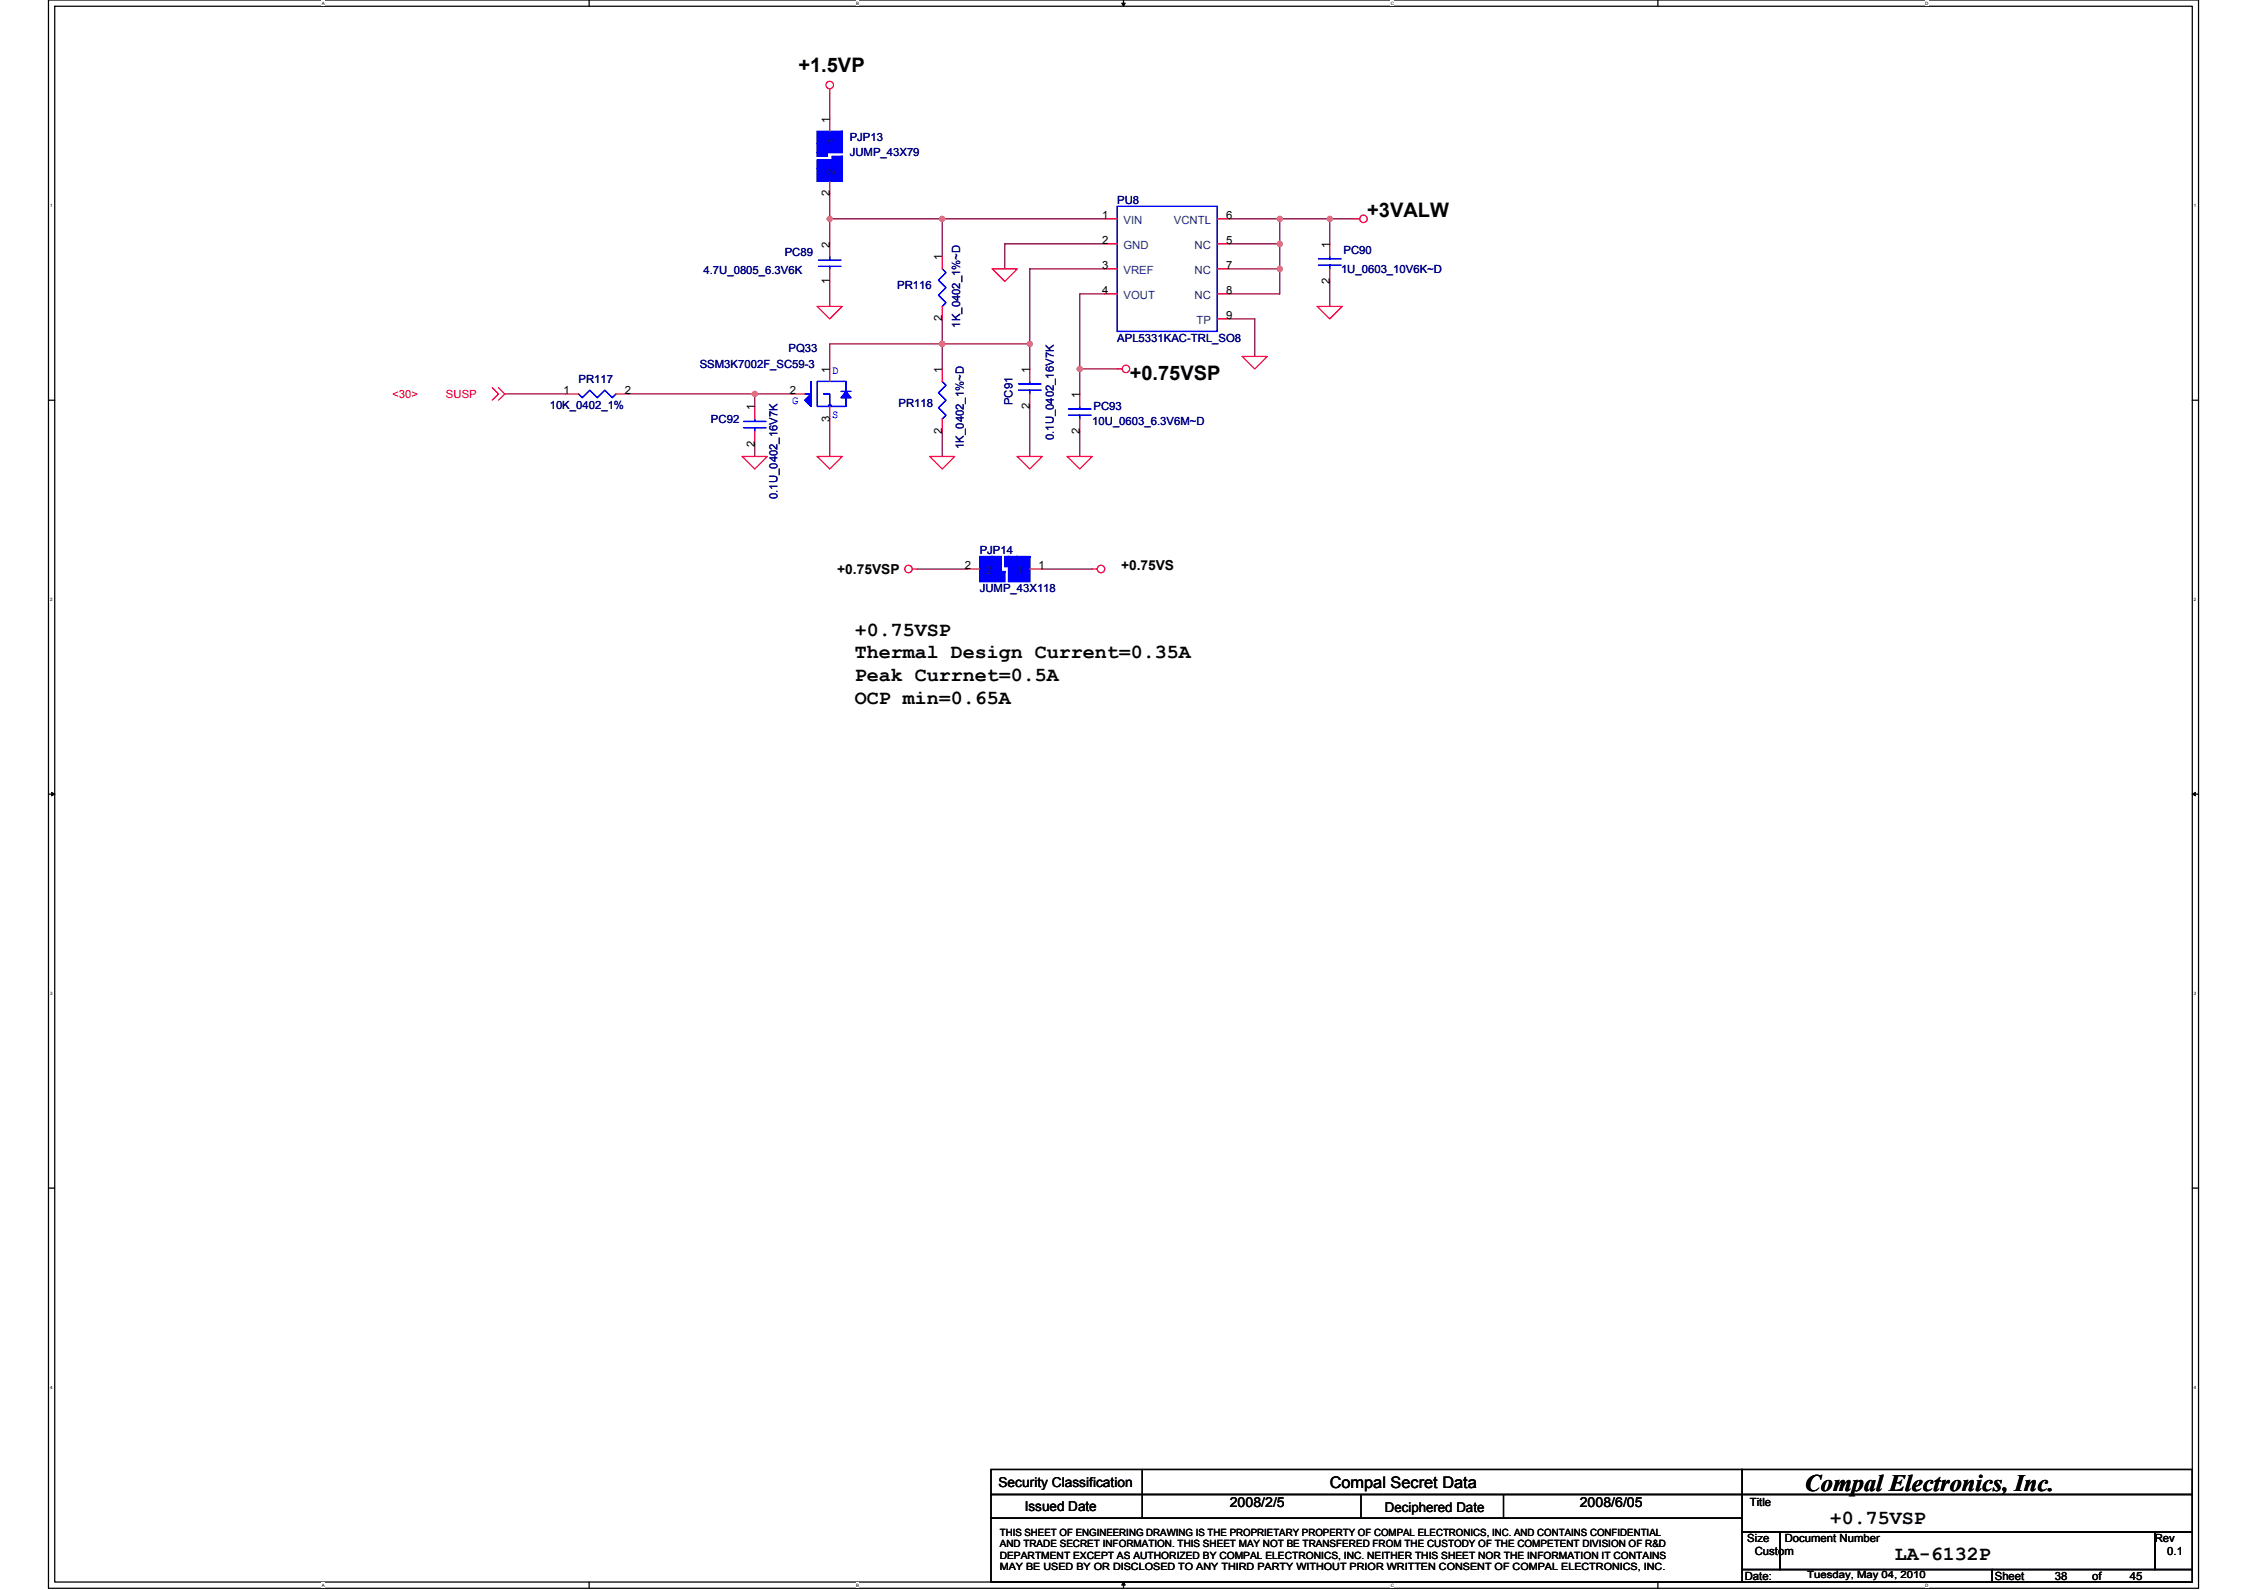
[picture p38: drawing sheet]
<svg xmlns="http://www.w3.org/2000/svg" width="297mm" height="210mm" viewBox="0 0 297 210" stroke-linecap="round" stroke-linejoin="round" font-family="sans-serif">
<defs><g id="words">
<text font-size="3.1" x="238.4" y="196.8">Compal Electronics, Inc.</text>
<g font-size="2.6">
<text x="105.5" y="9.5">+1.5VP</text>
<text x="180.6" y="28.6">+3VALW</text>
<text x="149.2" y="50.1">+0.75VSP</text>
<text x="112.9" y="83.9">+0.75VSP</text>
<text x="112.9" y="86.9">Thermal Design Current=0.35A</text>
<text x="112.9" y="89.9">Peak Currnet=0.5A</text>
<text x="112.9" y="92.9">OCP min=0.65A</text>
<text x="241.7" y="201.1">+0.75VSP</text>
<text x="250.3" y="205.9">LA-6132P</text>
</g>
<text font-size="2.1" x="175.6" y="196.4">Compal Secret Data</text>
<g font-size="1.8">
<text x="110.6" y="75.8">+0.75VSP</text>
<text x="148.1" y="75.3">+0.75VS</text>
<text x="131.9" y="196.3">Security Classification</text>
<text x="135.3" y="199.4">Issued Date</text>
<text x="162.4" y="198.9">2008/2/5</text>
<text x="182.9" y="199.6">Deciphered Date</text>
<text x="208.6" y="198.9">2008/6/05</text>
</g>
<g font-size="1.5">
<text x="109.6" y="16.2" transform="rotate(-90 109.6 16.2)">1</text>
<text x="109.6" y="25.9" transform="rotate(-90 109.6 25.9)">2</text>
<text x="145.6" y="28.9">1</text>
<text x="161.9" y="28.9">6</text>
<text x="109.6" y="32.7" transform="rotate(-90 109.6 32.7)">2</text>
<text x="124.4" y="34.3" transform="rotate(-90 124.4 34.3)">1</text>
<text x="145.6" y="32.2">2</text>
<text x="145.6" y="35.5">3</text>
<text x="161.9" y="32.2">5</text>
<text x="161.9" y="35.5">7</text>
<text x="175.6" y="32.7" transform="rotate(-90 175.6 32.7)">1</text>
<text x="109.6" y="37.5" transform="rotate(-90 109.6 37.5)">1</text>
<text x="145.6" y="38.8">4</text>
<text x="161.9" y="38.8">8</text>
<text x="175.6" y="37.5" transform="rotate(-90 175.6 37.5)">2</text>
<text x="124.4" y="42.4" transform="rotate(-90 124.4 42.4)">2</text>
<text x="161.9" y="42.1">9</text>
<text x="74.4" y="52">1</text>
<text x="82.5" y="52">2</text>
<text x="104.3" y="52">2</text>
<text x="109.6" y="49.2" transform="rotate(-90 109.6 49.2)">1</text>
<text x="124.4" y="49.2" transform="rotate(-90 124.4 49.2)">1</text>
<text x="136" y="54" transform="rotate(-90 136 54)">2</text>
<text x="136" y="49.2" transform="rotate(-90 136 49.2)">1</text>
<text x="142.6" y="52.5" transform="rotate(-90 142.6 52.5)">1</text>
<text x="99.7" y="58.9" transform="rotate(-90 99.7 58.9)">2</text>
<text x="99.7" y="54.2" transform="rotate(-90 99.7 54.2)">1</text>
<text x="109.6" y="55.6" transform="rotate(-90 109.6 55.6)">3</text>
<text x="124.4" y="57.3" transform="rotate(-90 124.4 57.3)">2</text>
<text x="142.6" y="57.3" transform="rotate(-90 142.6 57.3)">2</text>
<text x="127.4" y="75.1">2</text>
<text x="137.2" y="75.1">1</text>
<text x="230.8" y="203.6">Size</text>
<text x="231.1" y="198.8">Title</text>
<text x="235.7" y="203.6">Document Number</text>
<text x="284.6" y="203.6">Rev</text>
<text x="230.4" y="208.5">Date:</text>
<text x="231.8" y="205.2">Custom</text>
<text x="263.5" y="208.5">Sheet</text>
<text x="271.4" y="208.5">38</text>
<text x="276.3" y="208.5">of</text>
<text x="281.3" y="208.5">45</text>
<text x="286.2" y="205.2">0.1</text>
</g>
<g font-size="1.5" fill="#004080">
<text x="110.3" y="23.1" transform="rotate(-90 110.3 23.1)">2</text>
<text x="110.3" y="19" transform="rotate(-90 110.3 19)">1</text>
<text x="148.4" y="29.6">VIN</text>
<text x="155" y="29.6">VCNTL</text>
<text x="148.4" y="32.9">GND</text>
<text x="157.8" y="32.9">NC</text>
<text x="148.4" y="39.5">VOUT</text>
<text x="148.4" y="36.2">VREF</text>
<text x="157.8" y="36.2">NC</text>
<text x="157.8" y="39.5">NC</text>
<text x="158" y="42.8">TP</text>
<text x="130.2" y="75.8">2</text>
<text x="134.3" y="75.8">1</text>
</g>
<g font-size="1.5" fill="#000080">
<text x="112.2" y="18.7">PJP13</text>
<text x="112.2" y="20.7">JUMP_43X79</text>
<text x="147.6" y="26.9">PU8</text>
<text x="103.6" y="33.9">PC89</text>
<text x="177.4" y="33.5">PC90</text>
<text x="92.9" y="36.2">4.7U_0805_6.3V6K</text>
<text x="118.5" y="38.2">PR116</text>
<text x="177.1" y="36">1U_0603_10V6K~D</text>
<text x="104.1" y="46.4">PQ33</text>
<text x="126.8" y="43.3" transform="rotate(-90 126.8 43.3)">1K_0402_1%~D</text>
<text x="147.6" y="45.1">APL5331KAC-TRL_SO8</text>
<text x="76.4" y="50.5">PR117</text>
<text x="92.4" y="48.6">SSM3K7002F_SC59-3</text>
<text x="118.7" y="53.7">PR118</text>
<text x="133.7" y="53.5" transform="rotate(-90 133.7 53.5)">PC91</text>
<text x="72.6" y="54">10K_0402_1%</text>
<text x="93.9" y="55.8">PC92</text>
<text x="127.3" y="59.3" transform="rotate(-90 127.3 59.3)">1K_0402_1%~D</text>
<text x="139.2" y="58.1" transform="rotate(-90 139.2 58.1)">0.1U_0402_16V7K</text>
<text x="144.3" y="56.1">10U_0603_6.3V6M~D</text>
<text x="144.4" y="54.2">PC93</text>
<text x="102.7" y="65.9" transform="rotate(-90 102.7 65.9)">0.1U_0402_16V7K</text>
<text x="129.4" y="73.2">PJP14</text>
<text x="129.4" y="78.1">JUMP_43X118</text>
</g>
<g font-size="1.5" fill="#f00">
<text x="51.8" y="52.5">&lt;30&gt;</text>
<text x="58.9" y="52.5">SUSP</text>
</g>
<g font-size="1.5" fill="#00f">
<text x="104.6" y="53.4">G</text>
<text x="109.9" y="49.4">D</text>
<text x="109.9" y="55.2">S</text>
</g>
<g font-size="1.3">
<text x="132" y="202.8">THIS SHEET OF ENGINEERING DRAWING IS THE PROPRIETARY PROPERTY OF COMPAL ELECTRONICS, INC. AND CONTAINS CONFIDENTIAL</text>
<text x="132" y="204.3">AND TRADE SECRET INFORMATION. THIS SHEET MAY NOT BE TRANSFERED FROM THE CUSTODY OF THE COMPETENT DIVISION OF R&amp;D</text>
<text x="132" y="205.8">DEPARTMENT EXCEPT AS AUTHORIZED BY COMPAL ELECTRONICS, INC. NEITHER THIS SHEET NOR THE INFORMATION IT CONTAINS</text>
<text x="132" y="207.3">MAY BE USED BY OR DISCLOSED TO ANY THIRD PARTY WITHOUT PRIOR WRITTEN CONSENT OF COMPAL ELECTRONICS, INC.</text>
<text x="238.7" y="208.4">Tuesday, May 04, 2010</text>
</g>
<g font-size=".6">
<text x="42.5" y=".6">A</text>
<text x="113.1" y=".6">B</text>
<text x="183.7" y=".6">C</text>
<text x="254.3" y=".6">D</text>
<text x="6.6" y="27.4">1</text>
<text x="289.8" y="27.4">1</text>
<text x="6.6" y="79.4">2</text>
<text x="289.8" y="79.4">2</text>
<text x="6.6" y="131.4">3</text>
<text x="289.8" y="131.4">3</text>
<text x="6.6" y="183.4">4</text>
<text x="289.8" y="183.4">4</text>
<text x="42.5" y="209.5">A</text>
<text x="113.1" y="209.5">B</text>
<text x="183.7" y="209.5">C</text>
<text x="254.3" y="209.5">D</text>
</g>
</g></defs>
<path d="M6.4 0h284v209.7h-284zM7.2 .8h282.3v208.1h-282.3z" fill="none" stroke="#000" stroke-width=".17"/>
<g fill="#fff">
<path d="M42.5 .1h.4v.6h-.4z"/>
<path d="M42.5 208.9h.4v.7h-.4z"/>
</g>
<path d="M77.8 0v.8M77.8 208.9v.8" fill="none" stroke="#000" stroke-width=".17"/>
<g fill="#fff">
<path d="M113.1 .1h.4v.6h-.4z"/>
<path d="M113.1 208.9h.4v.7h-.4z"/>
</g>
<path d="M148.4 0v.8M148.4 208.9v.8" fill="none" stroke="#000" stroke-width=".17"/>
<path d="M148.1 .4h.5l-.2 .4zM148.4 208.9l.2 .4h-.5z" fill="#000" stroke="#000" stroke-width=".13"/>
<g fill="#fff">
<path d="M183.7 .1h.4v.6h-.4z"/>
<path d="M183.7 208.9h.4v.7h-.4z"/>
</g>
<path d="M219 0v.8M219 208.9v.8" fill="none" stroke="#000" stroke-width=".17"/>
<g fill="#fff">
<path d="M254.3 .1h.4v.6h-.4z"/>
<path d="M254.3 208.9h.4v.7h-.4z"/>
<path d="M6.6 26.8h.3v.7h-.3z"/>
<path d="M289.8 26.8h.3v.7h-.3z"/>
<path d="M6.6 78.8h.3v.7h-.3z"/>
<path d="M289.8 78.8h.3v.7h-.3z"/>
</g>
<path d="M6.4 52.8h.8M289.5 52.8h.9" fill="none" stroke="#000" stroke-width=".17"/>
<g fill="#fff">
<path d="M6.6 130.8h.3v.7h-.3z"/>
<path d="M289.8 130.8h.3v.7h-.3z"/>
</g>
<path d="M6.4 104.8h.8M289.5 104.8h.9" fill="none" stroke="#000" stroke-width=".17"/>
<path d="M6.8 104.6l.4 .2-.4 .3zM289.5 104.8l.5-.2v.5z" fill="#000" stroke="#000" stroke-width=".13"/>
<g fill="#fff">
<path d="M6.6 182.8h.3v.7h-.3z"/>
<path d="M289.8 182.8h.3v.7h-.3z"/>
</g>
<g fill="none" stroke="#000" stroke-width=".17">
<path d="M6.4 156.8h.8M289.5 156.8h.9M130.9 194h99.2v3.3h-99.2zM130.9 197.3h99.2v3.1h-99.2zM150.9 194v6.4M179.8 197.3v3.1M198.6 197.3v3.1M230.1 194h59.4v3.3h-59.4zM230.1 197.3h59.4v4.9h-59.4zM130.9 200.4h99.2v8.5h-99.2zM230.1 202.2h5v5h-5zM230.1 207.2h33v1.7h-33z"/>
<path d="M235.1 202.2h49.5v5h-49.5zM263.1 207.2h26.4v1.7h-26.4zM284.6 202.2h4.9v5h-4.9z"/>
</g>
<g fill="none" stroke="#800040" stroke-width=".17">
<path d="M109.6 12.4v3.3M109.6 28.9h14.8v4.9M109.6 25.6v6.6M109.6 37.1v3.3M124.4 28.9h21.5M145.9 32.2h-13.2v3.3M145.9 38.8h-3.3v13.2M145.9 35.5h-9.9v13.2M162.4 28.9h6.6v3.3M162.4 32.2h6.6M162.4 35.5h6.6M169 28.9h9.9"/>
<path d="M169 32.2v6.6h-6.6M175.6 28.9v3.3M175.6 37.1v3.3M66.7 52h8.1M83 52h21.6M99.7 52v1.7M99.7 58.6v1.7M109.6 55.3v5M124.4 42.1v6.6M124.4 57v3.3M136 45.4h-26.4v3.3M136 53.7v6.6"/>
<path d="M142.6 48.7h5M142.6 57v3.3M162.4 42.1h3.3v5M121.1 75.1h6.7M137.7 75.1h6.6"/>
</g>
<g fill="#f0f" stroke="#f0f" stroke-width=".17">
<circle cx="124.4" cy="28.9" r=".33"/>
<circle cx="175.6" cy="28.9" r=".33"/>
<circle cx="169" cy="28.9" r=".33"/>
<circle cx="124.4" cy="45.4" r=".33"/>
<circle cx="142.6" cy="48.7" r=".33"/>
<circle cx="169" cy="35.5" r=".33"/>
<circle cx="169" cy="32.2" r=".33"/>
<circle cx="136" cy="45.4" r=".33"/>
<circle cx="109.6" cy="28.9" r=".33"/>
<circle cx="99.7" cy="52" r=".33"/>
</g>
<g fill="none" stroke="#f00" stroke-width=".17">
<path d="M109.6 11.7v.7M109.6 15.7v1.6M109.6 23.9v1.7M109.6 32.2v1.6M109.6 35.5v1.6M124.4 33.8v1.7M131.1 35.5h3.3l-1.7 1.6zM145.9 38.8h1.7M145.9 32.2h1.7M145.9 35.5h1.7M145.9 28.9h1.7M160.8 38.8h1.6"/>
<path d="M160.8 32.2h1.6M160.8 35.5h1.6M160.8 28.9h1.6M175.6 32.2v1.6M175.6 35.5v1.6M178.9 28.9h.7M65 51.2l.8 .8-.8 .8M65.8 51.2l.9 .8-.9 .8M74.8 52h1.6M81.4 52h1.6M99.7 53.7v1.6M99.7 57v1.6"/>
<path d="M104.6 52h1.7M107.9 40.4h3.3l-1.6 1.7zM109.6 48.7v1.7M109.6 53.7v1.6M124.4 40.4v1.7M124.4 48.7v1.7M124.4 55.3v1.7M136 48.7v1.7M136 52v1.7M142.6 52v1.7M142.6 55.3v1.7M147.6 48.7h.6"/>
<path d="M160.8 42.1h1.6M164.1 47.1h3.3l-1.7 1.6zM174 40.4h3.3l-1.7 1.7zM98 60.3h3.3l-1.6 1.6zM107.9 60.3h3.3l-1.6 1.6zM120.5 75.1h.6M122.8 60.3h3.3l-1.7 1.6zM127.8 75.1h1.6M134.4 60.3h3.3l-1.7 1.6zM136 75.1h1.7M141 60.3h3.3l-1.7 1.6zM144.3 75.1h.6"/>
<circle cx="109.6" cy="11.2" r=".49"/>
<circle cx="180.1" cy="28.9" r=".49"/>
<circle cx="148.7" cy="48.7" r=".49"/>
<circle cx="120" cy="75.1" r=".49"/>
<circle cx="145.4" cy="75.1" r=".49"/>
</g>
<g fill="none" stroke="#00f" stroke-width=".17">
<path d="M108.1 34.3h3M108.1 35.2h3M109.6 33.8v.5M109.6 35.2v.3M124.4 35.5l.5 .5-.9 1 .9 1-.9 1 .9 1-.5 .4M147.6 27.2h13.2v16.6h-13.2zM174.1 35h3M174.1 34.2h3M175.6 33.8v.4M175.6 35v.5M76.4 52l.5 .5 1-1 1 1 1-1 1 1 .5-.5M98.2 56.5h3"/>
<path d="M98.2 55.6h3M99.7 55.3v.3M99.7 56.5v.5M106.3 52h.8M107.1 50.4v3.3M111.1 51.7h1.3M111.7 51.7v-1.3h-3.8v3.3h1.7v-1.7h-.8M111.7 52.5v1.2h-2.1h.2v-.2h-.4v.2M124.4 50.4l.5 .5-.9 .9 .9 1-.9 1 .9 1-.5 .5M134.5 51.5h3M134.5 50.7h3M136 50.4v.3"/>
<path d="M136 51.5v.5M141.1 54.8h3M141.1 54h3M142.6 53.7v.3M142.6 54.8v.5"/>
</g>
<g fill="#00f" stroke="#00f" stroke-width=".17">
<path d="M107.9 17.3v1.7h3.3v-1.7z" fill-rule="evenodd"/>
<path d="M107.9 19v1.1h3.3v-1.1z" fill-rule="evenodd"/>
<path d="M107.9 20.1v.5h1.4v-.5z" fill-rule="evenodd"/>
<path d="M109.9 20.6v.5h1.3v-.5z" fill-rule="evenodd"/>
<path d="M107.9 21.1v1.2h3.3v-1.2z" fill-rule="evenodd"/>
<path d="M107.9 22.3v1.6h3.3v-1.6z" fill-rule="evenodd"/>
<path d="M107.9 17.3v1.7h3.3v-1.7z" fill-rule="evenodd"/>
<path d="M107.9 19v1.1h3.3v-1.1z" fill-rule="evenodd"/>
<path d="M107.9 20.1v.5h1.4v-.5z" fill-rule="evenodd"/>
<path d="M109.9 20.6v.5h1.3v-.5z" fill-rule="evenodd"/>
<path d="M107.9 21.1v1.2h3.3v-1.2z" fill-rule="evenodd"/>
<path d="M107.9 22.3v1.6h3.3v-1.6z" fill-rule="evenodd"/>
<path d="M134.4 73.5v3.3h1.6v-3.3z" fill-rule="evenodd"/>
<path d="M133.2 73.5v3.3h1.2v-3.3z" fill-rule="evenodd"/>
<path d="M132.7 73.5v1.3h.5v-1.3z" fill-rule="evenodd"/>
<path d="M132.2 75.5v1.3h.5v-1.3z" fill-rule="evenodd"/>
<path d="M131.1 73.5v3.3h1.1v-3.3z" fill-rule="evenodd"/>
<path d="M129.4 73.5v3.3h1.7v-3.3z" fill-rule="evenodd"/>
<path d="M134.4 73.5v3.3h1.6v-3.3z" fill-rule="evenodd"/>
<path d="M133.2 73.5v3.3h1.2v-3.3z" fill-rule="evenodd"/>
<path d="M132.7 73.5v1.3h.5v-1.3z" fill-rule="evenodd"/>
<path d="M132.2 75.5v1.3h.5v-1.3z" fill-rule="evenodd"/>
<path d="M131.1 73.5v3.3h1.1v-3.3z" fill-rule="evenodd"/>
<path d="M129.4 73.5v3.3h1.7v-3.3z" fill-rule="evenodd"/>
<path d="M106.3 52.8l.8-.8v1.7z" fill-rule="evenodd"/>
<path d="M111.7 51.7l.7 .8h-1.3z" fill-rule="evenodd"/>
<path d="M106.3 52.8l.8-.8v1.7z" fill-rule="evenodd"/>
<path d="M111.7 51.7l.7 .8h-1.3z" fill-rule="evenodd"/>
</g>
<use href="#words"/>
</svg>
